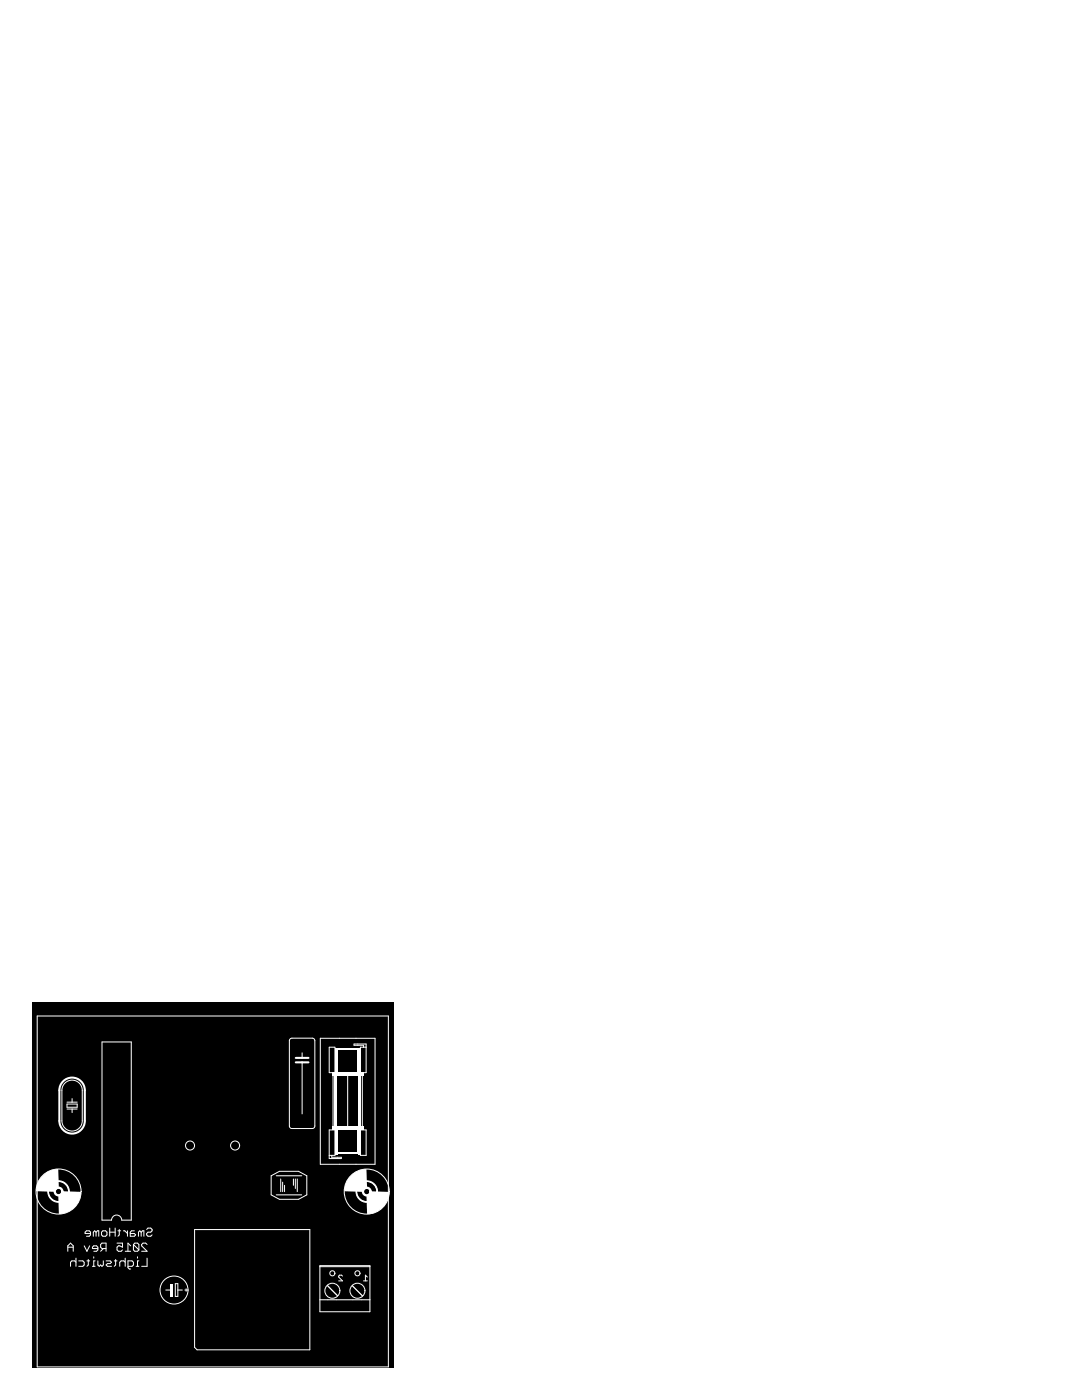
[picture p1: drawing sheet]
<svg xmlns="http://www.w3.org/2000/svg" width="216mm" height="279mm" viewBox="0 0 216 279" stroke-linecap="round" stroke-linejoin="round" font-family="sans-serif">
<path d="M6.4 200h72.1v73h-72.1z" fill="#000"/>
<g fill="none" stroke="#fff" stroke-width=".2">
<path d="M7.4 202.8h70.1v70h-70.1zM20.4 207.9h5.8v35.6h-1.9a1.02 1.02 0 0 0-1-1 1.02 1.02 0 0 0-1 1h-1.9zM63.9 207.2h10.9v25.2h-10.9zM65.7 209h1.1v5.1h-1.1zM66.5 214.7v10.2M69.4 214.6v10.4M72.3 214.7v10.2M72.5 209v-.4h-1.9v-.2h2.5v5.7h-1.2v-5.1h1.2M54.1 234.7l1.7-.9h3.8l1.6 .9v3.8l-1.6 .8h-3.8l-1.7-.8zM55.1 234.7h5.1M55.1 238.5h5.1M56 235.3v2.5"/>
<path d="M56.4 235.9v1.9M56.8 236.6v1.2M58.6 235.3v1.3M58.9 235.3v1.9M59.3 235.3v2.5M65.7 230.6h1.1v-5.1h-1.1v5.7h2.4v-.2h-1.9v-.4M71.9 225.5h1.2v5.1h-1.2zM13.5 249.7v-1.1l.6-.5 .5 .5v1.1M13.5 248.9h1.1M15.2 251.9l-.3-.3h-.6l-.2 .3v.8M15.2 251.1v1.6M15.7 251.6h.8l.3 .3v.5l-.3 .3h-.8"/>
<path d="M16.8 248.6l.5 1.1 .6-1.1M17.3 251.6h.6M17.6 251.4v1l-.3 .3M18.1 246.2h-1.1v-.3l.3-.3h.5l.3 .3v.5l-.3 .3h-.5M18.4 252.7h.6M18.7 250.8v.3M19 251.6h-.3v1.1M19.2 245.9l.2-.3h.3v1.1M19.2 245.9v.8M19.2 245.9l-.3-.3-.3 .3v.8M19.5 249.2h-1.1v-.3l.3-.3h.6l.2 .3v.5l-.2 .3h-.6M19.5 251.6v.8l.3 .3 .3-.3 .2 .3 .3-.3v-.8"/>
<path d="M20.5 245.6h.6l.2 .3v.5l-.2 .3h-.6l-.2-.3v-.5zM20.6 249.2l-.5 .5M21.2 249.2h-.9l-.2-.3v-.5l.2-.3h.9v1.6M21.2 251.6h.8l.3 .3-.3 .3h-.6l-.2 .2 .2 .3h.9M21.9 245.9h1.1M21.9 245.1v1.6M22.8 251.6h.5M23 245.1v1.6M23.1 251.4v1l-.3 .3M23.4 248.1h1v.8l-.5-.3h-.3l-.2 .3v.5l.2 .3h.6l.2-.3M23.5 245.6h.6M23.8 245.4v1l-.3 .3"/>
<path d="M24.6 245.6h.3l.5 .6M25 251.9l-.3-.3h-.5l-.3 .3v.8M25 251.1v1.6M25 249.7h1.1M25.4 245.6v1.1M25.5 252.7h.8l.3-.3v-.5l-.3-.3h-.8v1.4l.3 .3h.3M26.1 248.6l-.6-.5v1.6M26.6 248.4v1l.3 .3h.5l.3-.3M26.6 248.4l.3-.3h.5l.3 .3v1M26.6 248.4l1.1 1M26.8 245.6h-.5l-.3 .3v.8h.8l.3-.3-.3-.2h-.8M27.2 252.7h.5"/>
<path d="M27.4 250.8v.3M27.7 251.6h-.3v1.1M28.2 245.9l.2-.3h.3v1.1M28.2 245.9v.8M28.2 245.9l-.3-.3-.3 .3v.8M29.3 245.4l.2-.3h.6l.2 .3v.2l-.2 .3h-.6l-.2 .3v.2l.2 .3h.6l.2-.3M29.3 248.4l-.2-.3h-.6l-.2 .3v.2l1 1.1h-1M29.3 251.1v1.6h-1M38.8 245.4h23v24h-22.5l-.5-.5z"/>
<circle cx="11.7" cy="237.8" r="2"/>
<circle cx="37.9" cy="228.6" r=".9"/>
<circle cx="46.9" cy="228.6" r=".9"/>
<circle cx="73.2" cy="237.8" r="2"/>
</g>
<g fill="#fff">
<path d="M67.3 229.9h4.1v.4h-4.1z"/>
<path d="M71.3 229.4h.1v.9h-.1z"/>
<path d="M67.3 229.4h.2v.9h-.2z"/>
<path d="M66.2 224.9h1.1v.6h-1.1z"/>
<path d="M71.4 224.9h1.1v.6h-1.1z"/>
<path d="M67.3 224.9h4.1v.6h-4.1z"/>
<path d="M67.3 209.2h4.1v.4h-4.1z"/>
<path d="M67.3 209.2h.2v.9h-.2z"/>
<path d="M71.3 209.2h.1v.9h-.1z"/>
<path d="M71.4 214.1h1.1v.6h-1.1z"/>
<path d="M66.2 214.1h1.1v.6h-1.1z"/>
<path d="M67.3 214.1h4.1v.6h-4.1z"/>
<path d="M71.5 214.7h.5v10.2h-.5z"/>
<path d="M66.7 214.7h.5v10.2h-.5z"/>
<path d="M67.3 210.1h.2v4h-.2z"/>
<path d="M71.3 210.1h.1v4h-.1z"/>
<path d="M71.3 225.5h.1v3.9h-.1z"/>
<path d="M67.3 225.5h.2v3.9h-.2z"/>
<path d="M66.8 225.5h.5v4.8h-.5z"/>
<path d="M71.4 225.5h.5v4.8h-.5z"/>
<path d="M71.4 209.2h.5v4.9h-.5z"/>
<path d="M66.8 209.2h.5v4.9h-.5z"/>
</g>
<g fill="none" stroke="#fff" stroke-width=".2">
<path d="M33.1 257.5h1M35 256.2h.5v2.5h-.5zM35.5 257.5h.9M36.9 257.5h.5M37.1 257.2v.5"/>
<circle cx="34.7" cy="257.5" r="2.79"/>
</g>
<path d="M34 256.2h.5v2.5h-.5z" fill="#fff"/>
<path d="M12.8 215.6a2.54 2.54 0 0 1 2.7-.3 2.54 2.54 0 0 1 1.4 2.3v6.1a2.54 2.54 0 0 1-2.5 2.5 2.54 2.54 0 0 1-2.6-2.5v-6.1a2.54 2.54 0 0 1 1-2zM59 211.1h2.6M59 212h2.6" fill="none" stroke="#fff" stroke-width=".41"/>
<g fill="none" stroke="#fff" stroke-width=".2">
<path d="M12.9 216.2a2.03 2.03 0 0 1 2.3-.5 2.03 2.03 0 0 1 1.2 1.9v6.1a2.03 2.03 0 0 1-2 2 2.03 2.03 0 0 1-2-2v-6.1v-.5zM13.4 220h2M14.4 219.2v.8M57.8 207.4l.5-.2h4l.3 .1 .2 .4v17l-.2 .5h-.3h-4h-.3l-.3-.5zM60.3 210.1v1M60.3 212v10.3M13.4 220.3h2v.7h-2zM13.4 221.3h2M14.4 221.3v.7M63.8 252.6h10v9.2h-10zM63.8 259.4h10M63.8 252.8h10"/>
<path d="M68.3 254.7l-.2-.2h-.3l-.2 .2v.2l.7 .7h-.7M72.5 255.6h.8M73.3 254.9l-.4-.4v1.1"/>
<circle cx="11.7" cy="237.8" r="4.5"/>
<circle cx="11.7" cy="237.8" r="2.05"/>
<circle cx="11.7" cy="237.8" r="2.15"/>
<circle cx="73.2" cy="237.8" r="4.5"/>
<circle cx="73.2" cy="237.8" r="2.15"/>
<circle cx="73.2" cy="237.8" r="2.05"/>
<circle cx="66.3" cy="257.6" r="1.5"/>
<circle cx="66.3" cy="254.1" r=".51"/>
<circle cx="71.3" cy="257.6" r="1.5"/>
<circle cx="71.3" cy="254.1" r=".51"/>
</g>
<path d="M65.4 256.6l1.9 2M70.3 256.6l2 2" fill="none" stroke="#fff" stroke-width=".25"/>
<path d="M11.7 235.3a2.54 2.54 0 0 0-2.6 2.5M14.2 237.8a2.54 2.54 0 0 1-2.5 2.5M73.2 235.3a2.54 2.54 0 0 0-2.6 2.5M75.7 237.8a2.54 2.54 0 0 1-2.5 2.5" fill="none" stroke="#fff" stroke-width="3.9" stroke-linecap="butt"/>
<g fill="none" stroke="#fff" stroke-width=".46">
<circle cx="11.7" cy="237.8" r=".76"/>
<circle cx="73.2" cy="237.8" r=".76"/>
</g>
</svg>
